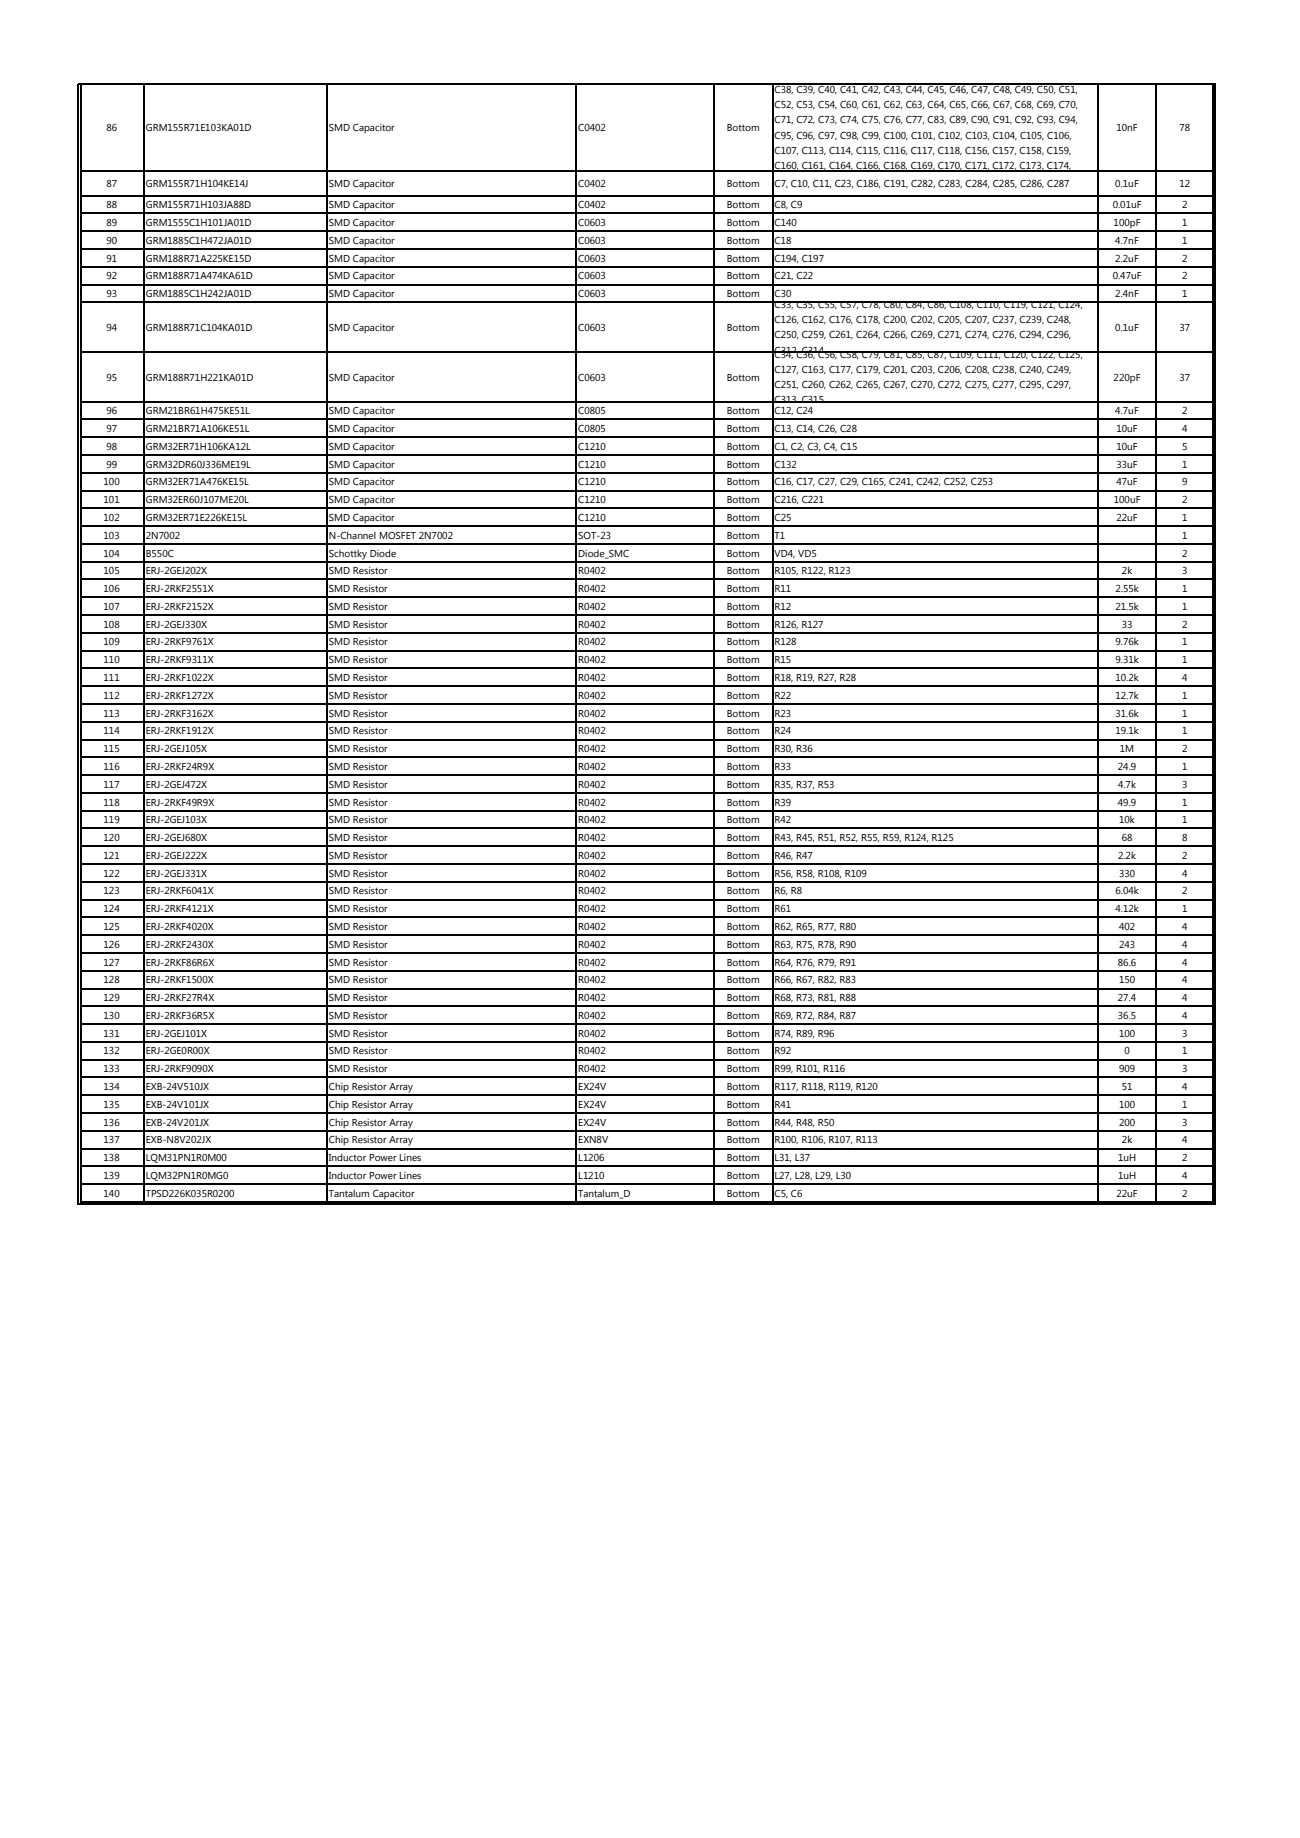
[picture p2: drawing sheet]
<svg xmlns="http://www.w3.org/2000/svg" width="297mm" height="420mm" viewBox="0 0 297 420" stroke-linecap="round" stroke-linejoin="round" font-family="sans-serif">
<defs><g id="words">
<g font-size="2.3">
<text x="177" y="21.3">C38, C39, C40, C41, C42, C43, C44, C45, C46, C47, C48, C49, C50, C51,</text>
<text x="24.3" y="29.9">86</text>
<text x="33.3" y="29.9">GRM155R71E103KA01D</text>
<text x="75.1" y="29.9">SMD Capacitor</text>
<text x="132.1" y="29.9">C0402</text>
<text x="166.1" y="29.9">Bottom</text>
<text x="177" y="24.7">C52, C53, C54, C60, C61, C62, C63, C64, C65, C66, C67, C68, C69, C70,</text>
<text x="177" y="28.2">C71, C72, C73, C74, C75, C76, C77, C83, C89, C90, C91, C92, C93, C94,</text>
<text x="255.1" y="29.9">10nF</text>
<text x="269.5" y="29.9">78</text>
<text x="177" y="31.7">C95, C96, C97, C98, C99, C100, C101, C102, C103, C104, C105, C106,</text>
<text x="177" y="35.1">C107, C113, C114, C115, C116, C117, C118, C156, C157, C158, C159,</text>
<text x="177" y="38.6">C160, C161, C164, C166, C168, C169, C170, C171, C172, C173, C174,</text>
<text x="24.3" y="42.7">87</text>
<text x="24.3" y="47.6">88</text>
<text x="33.3" y="42.7">GRM155R71H104KE14J</text>
<text x="33.3" y="47.6">GRM155R71H103JA88D</text>
<text x="75.1" y="42.7">SMD Capacitor</text>
<text x="75.1" y="47.6">SMD Capacitor</text>
<text x="132.1" y="42.7">C0402</text>
<text x="132.1" y="47.6">C0402</text>
<text x="166.1" y="42.7">Bottom</text>
<text x="166.1" y="47.6">Bottom</text>
<text x="177" y="42.7">C7, C10, C11, C23, C186, C191, C282, C283, C284, C285, C286, C287</text>
<text x="177" y="47.6">C8, C9</text>
<text x="254.2" y="47.6">0.01uF</text>
<text x="254.8" y="42.7">0.1uF</text>
<text x="269.5" y="42.7">12</text>
<text x="270.1" y="47.6">2</text>
<text x="24.3" y="51.6">89</text>
<text x="33.3" y="51.6">GRM1555C1H101JA01D</text>
<text x="75.1" y="51.6">SMD Capacitor</text>
<text x="132.1" y="51.6">C0603</text>
<text x="166.1" y="51.6">Bottom</text>
<text x="177" y="51.6">C140</text>
<text x="254.4" y="51.6">100pF</text>
<text x="270.1" y="51.6">1</text>
<text x="24.3" y="55.7">90</text>
<text x="24.3" y="59.8">91</text>
<text x="33.3" y="55.7">GRM1885C1H472JA01D</text>
<text x="33.3" y="59.8">GRM188R71A225KE15D</text>
<text x="75.1" y="55.7">SMD Capacitor</text>
<text x="75.1" y="59.8">SMD Capacitor</text>
<text x="132.1" y="55.7">C0603</text>
<text x="132.1" y="59.8">C0603</text>
<text x="166.1" y="55.7">Bottom</text>
<text x="166.1" y="59.8">Bottom</text>
<text x="177" y="55.7">C18</text>
<text x="177" y="59.8">C194, C197</text>
<text x="254.8" y="55.7">4.7nF</text>
<text x="254.8" y="59.8">2.2uF</text>
<text x="270.1" y="55.7">1</text>
<text x="270.1" y="59.8">2</text>
<text x="24.3" y="63.8">92</text>
<text x="33.3" y="63.8">GRM188R71A474KA61D</text>
<text x="75.1" y="63.8">SMD Capacitor</text>
<text x="132.1" y="63.8">C0603</text>
<text x="166.1" y="63.8">Bottom</text>
<text x="177" y="63.8">C21, C22</text>
<text x="254.2" y="63.8">0.47uF</text>
<text x="270.1" y="63.8">2</text>
<text x="24.3" y="67.9">93</text>
<text x="33.3" y="67.9">GRM1885C1H242JA01D</text>
<text x="75.1" y="67.9">SMD Capacitor</text>
<text x="132.1" y="67.9">C0603</text>
<text x="166.1" y="67.9">Bottom</text>
<text x="177" y="67.9">C30</text>
<text x="177" y="70.4">C33, C35, C55, C57, C78, C80, C84, C86, C108, C110, C119, C121, C124,</text>
<text x="254.8" y="67.9">2.4nF</text>
<text x="270.1" y="67.9">1</text>
<text x="24.3" y="75.6">94</text>
<text x="33.3" y="75.6">GRM188R71C104KA01D</text>
<text x="75.1" y="75.6">SMD Capacitor</text>
<text x="132.1" y="75.6">C0603</text>
<text x="166.1" y="75.6">Bottom</text>
<text x="177" y="73.9">C126, C162, C176, C178, C200, C202, C205, C207, C237, C239, C248,</text>
<text x="177" y="77.3">C250, C259, C261, C264, C266, C269, C271, C274, C276, C294, C296,</text>
<text x="254.8" y="75.6">0.1uF</text>
<text x="269.5" y="75.6">37</text>
<text x="177" y="80.8">C312, C314</text>
<text x="177" y="81.7">C34, C36, C56, C58, C79, C81, C85, C87, C109, C111, C120, C122, C125,</text>
<text x="24.3" y="87">95</text>
<text x="33.3" y="87">GRM188R71H221KA01D</text>
<text x="75.1" y="87">SMD Capacitor</text>
<text x="132.1" y="87">C0603</text>
<text x="166.1" y="87">Bottom</text>
<text x="177" y="85.2">C127, C163, C177, C179, C201, C203, C206, C208, C238, C240, C249,</text>
<text x="177" y="88.7">C251, C260, C262, C265, C267, C270, C272, C275, C277, C295, C297,</text>
<text x="254.4" y="87">220pF</text>
<text x="269.5" y="87">37</text>
<text x="24.3" y="94.7">96</text>
<text x="33.3" y="94.7">GRM21BR61H475KE51L</text>
<text x="75.1" y="94.7">SMD Capacitor</text>
<text x="132.1" y="94.7">C0805</text>
<text x="166.1" y="94.7">Bottom</text>
<text x="177" y="92.2">C313, C315</text>
<text x="177" y="94.7">C12, C24</text>
<text x="254.8" y="94.7">4.7uF</text>
<text x="270.1" y="94.7">2</text>
<text x="24.3" y="98.7">97</text>
<text x="33.3" y="98.7">GRM21BR71A106KE51L</text>
<text x="75.1" y="98.7">SMD Capacitor</text>
<text x="132.1" y="98.7">C0805</text>
<text x="166.1" y="98.7">Bottom</text>
<text x="177" y="98.7">C13, C14, C26, C28</text>
<text x="255.1" y="98.7">10uF</text>
<text x="270.1" y="98.7">4</text>
<text x="24.3" y="102.8">98</text>
<text x="24.3" y="106.8">99</text>
<text x="33.3" y="102.8">GRM32ER71H106KA12L</text>
<text x="33.3" y="106.8">GRM32DR60J336ME19L</text>
<text x="75.1" y="102.8">SMD Capacitor</text>
<text x="75.1" y="106.8">SMD Capacitor</text>
<text x="132.1" y="102.8">C1210</text>
<text x="132.1" y="106.8">C1210</text>
<text x="166.1" y="102.8">Bottom</text>
<text x="166.1" y="106.8">Bottom</text>
<text x="177" y="102.8">C1, C2, C3, C4, C15</text>
<text x="177" y="106.8">C132</text>
<text x="255.1" y="102.8">10uF</text>
<text x="255.1" y="106.8">33uF</text>
<text x="270.1" y="102.8">5</text>
<text x="270.1" y="106.8">1</text>
<text x="23.7" y="110.9">100</text>
<text x="33.3" y="110.9">GRM32ER71A476KE15L</text>
<text x="75.1" y="110.9">SMD Capacitor</text>
<text x="132.1" y="110.9">C1210</text>
<text x="166.1" y="110.9">Bottom</text>
<text x="177" y="110.9">C16, C17, C27, C29, C165, C241, C242, C252, C253</text>
<text x="255.1" y="110.9">47uF</text>
<text x="270.1" y="110.9">9</text>
<text x="23.7" y="115">101</text>
<text x="23.7" y="119">102</text>
<text x="33.3" y="115">GRM32ER60J107ME20L</text>
<text x="33.3" y="119">GRM32ER71E226KE15L</text>
<text x="75.1" y="115">SMD Capacitor</text>
<text x="75.1" y="119">SMD Capacitor</text>
<text x="132.1" y="115">C1210</text>
<text x="132.1" y="119">C1210</text>
<text x="166.1" y="115">Bottom</text>
<text x="166.1" y="119">Bottom</text>
<text x="177" y="115">C216, C221</text>
<text x="177" y="119">C25</text>
<text x="254.5" y="115">100uF</text>
<text x="255.1" y="119">22uF</text>
<text x="270.1" y="115">2</text>
<text x="270.1" y="119">1</text>
<text x="23.7" y="123.1">103</text>
<text x="33.3" y="123.1">2N7002</text>
<text x="75.1" y="123.1">N-Channel MOSFET 2N7002</text>
<text x="132.1" y="123.1">SOT-23</text>
<text x="166.1" y="123.1">Bottom</text>
<text x="177" y="123.1">T1</text>
<text x="270.1" y="123.1">1</text>
<text x="23.7" y="127.2">104</text>
<text x="23.7" y="131.2">105</text>
<text x="33.3" y="127.2">B550C</text>
<text x="33.3" y="131.2">ERJ-2GEJ202X</text>
<text x="75.1" y="127.2">Schottky Diode</text>
<text x="75.1" y="131.2">SMD Resistor</text>
<text x="132.1" y="127.2">Diode_SMC</text>
<text x="132.1" y="131.2">R0402</text>
<text x="166.1" y="127.2">Bottom</text>
<text x="166.1" y="131.2">Bottom</text>
<text x="177" y="127.2">VD4, VD5</text>
<text x="177" y="131.2">R105, R122, R123</text>
<text x="256.3" y="131.2">2k</text>
<text x="270.1" y="127.2">2</text>
<text x="270.1" y="131.2">3</text>
<text x="23.7" y="135.3">106</text>
<text x="33.3" y="135.3">ERJ-2RKF2551X</text>
<text x="75.1" y="135.3">SMD Resistor</text>
<text x="132.1" y="135.3">R0402</text>
<text x="166.1" y="135.3">Bottom</text>
<text x="177" y="135.3">R11</text>
<text x="254.8" y="135.3">2.55k</text>
<text x="270.1" y="135.3">1</text>
<text x="23.7" y="139.4">107</text>
<text x="23.7" y="143.4">108</text>
<text x="33.3" y="139.4">ERJ-2RKF2152X</text>
<text x="33.3" y="143.4">ERJ-2GEJ330X</text>
<text x="75.1" y="139.4">SMD Resistor</text>
<text x="75.1" y="143.4">SMD Resistor</text>
<text x="132.1" y="139.4">R0402</text>
<text x="132.1" y="143.4">R0402</text>
<text x="166.1" y="139.4">Bottom</text>
<text x="166.1" y="143.4">Bottom</text>
<text x="177" y="139.4">R12</text>
<text x="177" y="143.4">R126, R127</text>
<text x="254.8" y="139.4">21.5k</text>
<text x="256.3" y="143.4">33</text>
<text x="270.1" y="139.4">1</text>
<text x="270.1" y="143.4">2</text>
<text x="23.7" y="147.5">109</text>
<text x="33.3" y="147.5">ERJ-2RKF9761X</text>
<text x="75.1" y="147.5">SMD Resistor</text>
<text x="132.1" y="147.5">R0402</text>
<text x="166.1" y="147.5">Bottom</text>
<text x="177" y="147.5">R128</text>
<text x="254.8" y="147.5">9.76k</text>
<text x="270.1" y="147.5">1</text>
<text x="23.7" y="151.6">110</text>
<text x="23.7" y="155.6">111</text>
<text x="33.3" y="151.6">ERJ-2RKF9311X</text>
<text x="33.3" y="155.6">ERJ-2RKF1022X</text>
<text x="75.1" y="151.6">SMD Resistor</text>
<text x="75.1" y="155.6">SMD Resistor</text>
<text x="132.1" y="151.6">R0402</text>
<text x="132.1" y="155.6">R0402</text>
<text x="166.1" y="151.6">Bottom</text>
<text x="166.1" y="155.6">Bottom</text>
<text x="177" y="151.6">R15</text>
<text x="177" y="155.6">R18, R19, R27, R28</text>
<text x="254.8" y="151.6">9.31k</text>
<text x="254.8" y="155.6">10.2k</text>
<text x="270.1" y="151.6">1</text>
<text x="270.1" y="155.6">4</text>
<text x="23.7" y="159.7">112</text>
<text x="33.3" y="159.7">ERJ-2RKF1272X</text>
<text x="75.1" y="159.7">SMD Resistor</text>
<text x="132.1" y="159.7">R0402</text>
<text x="166.1" y="159.7">Bottom</text>
<text x="177" y="159.7">R22</text>
<text x="254.8" y="159.7">12.7k</text>
<text x="270.1" y="159.7">1</text>
<text x="23.7" y="163.7">113</text>
<text x="23.7" y="167.8">114</text>
<text x="33.3" y="163.7">ERJ-2RKF3162X</text>
<text x="33.3" y="167.8">ERJ-2RKF1912X</text>
<text x="75.1" y="163.7">SMD Resistor</text>
<text x="75.1" y="167.8">SMD Resistor</text>
<text x="132.1" y="163.7">R0402</text>
<text x="132.1" y="167.8">R0402</text>
<text x="166.1" y="163.7">Bottom</text>
<text x="166.1" y="167.8">Bottom</text>
<text x="177" y="163.7">R23</text>
<text x="177" y="167.8">R24</text>
<text x="254.8" y="163.7">31.6k</text>
<text x="254.8" y="167.8">19.1k</text>
<text x="270.1" y="163.7">1</text>
<text x="270.1" y="167.8">1</text>
<text x="23.7" y="171.9">115</text>
<text x="33.3" y="171.9">ERJ-2GEJ105X</text>
<text x="75.1" y="171.9">SMD Resistor</text>
<text x="132.1" y="171.9">R0402</text>
<text x="166.1" y="171.9">Bottom</text>
<text x="177" y="171.9">R30, R36</text>
<text x="255.9" y="171.9">1M</text>
<text x="270.1" y="171.9">2</text>
<text x="23.7" y="175.9">116</text>
<text x="33.3" y="175.9">ERJ-2RKF24R9X</text>
<text x="75.1" y="175.9">SMD Resistor</text>
<text x="132.1" y="175.9">R0402</text>
<text x="166.1" y="175.9">Bottom</text>
<text x="177" y="175.9">R33</text>
<text x="255.4" y="175.9">24.9</text>
<text x="270.1" y="175.9">1</text>
<text x="23.7" y="180">117</text>
<text x="23.7" y="184.1">118</text>
<text x="33.3" y="180">ERJ-2GEJ472X</text>
<text x="33.3" y="184.1">ERJ-2RKF49R9X</text>
<text x="75.1" y="180">SMD Resistor</text>
<text x="75.1" y="184.1">SMD Resistor</text>
<text x="132.1" y="180">R0402</text>
<text x="132.1" y="184.1">R0402</text>
<text x="166.1" y="180">Bottom</text>
<text x="166.1" y="184.1">Bottom</text>
<text x="177" y="180">R35, R37, R53</text>
<text x="177" y="184.1">R39</text>
<text x="255.4" y="184.1">49.9</text>
<text x="255.4" y="180">4.7k</text>
<text x="270.1" y="180">3</text>
<text x="270.1" y="184.1">1</text>
<text x="23.7" y="188.1">119</text>
<text x="33.3" y="188.1">ERJ-2GEJ103X</text>
<text x="75.1" y="188.1">SMD Resistor</text>
<text x="132.1" y="188.1">R0402</text>
<text x="166.1" y="188.1">Bottom</text>
<text x="177" y="188.1">R42</text>
<text x="255.7" y="188.1">10k</text>
<text x="270.1" y="188.1">1</text>
<text x="23.7" y="192.2">120</text>
<text x="23.7" y="196.3">121</text>
<text x="33.3" y="192.2">ERJ-2GEJ680X</text>
<text x="33.3" y="196.3">ERJ-2GEJ222X</text>
<text x="75.1" y="192.2">SMD Resistor</text>
<text x="75.1" y="196.3">SMD Resistor</text>
<text x="132.1" y="192.2">R0402</text>
<text x="132.1" y="196.3">R0402</text>
<text x="166.1" y="192.2">Bottom</text>
<text x="166.1" y="196.3">Bottom</text>
<text x="177" y="192.2">R43, R45, R51, R52, R55, R59, R124, R125</text>
<text x="177" y="196.3">R46, R47</text>
<text x="255.4" y="196.3">2.2k</text>
<text x="256.3" y="192.2">68</text>
<text x="270.1" y="192.2">8</text>
<text x="270.1" y="196.3">2</text>
<text x="23.7" y="200.3">122</text>
<text x="33.3" y="200.3">ERJ-2GEJ331X</text>
<text x="75.1" y="200.3">SMD Resistor</text>
<text x="132.1" y="200.3">R0402</text>
<text x="166.1" y="200.3">Bottom</text>
<text x="177" y="200.3">R56, R58, R108, R109</text>
<text x="255.7" y="200.3">330</text>
<text x="270.1" y="200.3">4</text>
<text x="23.7" y="204.4">123</text>
<text x="23.7" y="208.4">124</text>
<text x="33.3" y="204.4">ERJ-2RKF6041X</text>
<text x="33.3" y="208.4">ERJ-2RKF4121X</text>
<text x="75.1" y="204.4">SMD Resistor</text>
<text x="75.1" y="208.4">SMD Resistor</text>
<text x="132.1" y="204.4">R0402</text>
<text x="132.1" y="208.4">R0402</text>
<text x="166.1" y="204.4">Bottom</text>
<text x="166.1" y="208.4">Bottom</text>
<text x="177" y="204.4">R6, R8</text>
<text x="177" y="208.4">R61</text>
<text x="254.8" y="204.4">6.04k</text>
<text x="254.8" y="208.4">4.12k</text>
<text x="270.1" y="204.4">2</text>
<text x="270.1" y="208.4">1</text>
<text x="23.7" y="212.5">125</text>
<text x="33.3" y="212.5">ERJ-2RKF4020X</text>
<text x="75.1" y="212.5">SMD Resistor</text>
<text x="132.1" y="212.5">R0402</text>
<text x="166.1" y="212.5">Bottom</text>
<text x="177" y="212.5">R62, R65, R77, R80</text>
<text x="255.7" y="212.5">402</text>
<text x="270.1" y="212.5">4</text>
<text x="23.7" y="216.6">126</text>
<text x="23.7" y="220.6">127</text>
<text x="33.3" y="216.6">ERJ-2RKF2430X</text>
<text x="33.3" y="220.6">ERJ-2RKF86R6X</text>
<text x="75.1" y="216.6">SMD Resistor</text>
<text x="75.1" y="220.6">SMD Resistor</text>
<text x="132.1" y="216.6">R0402</text>
<text x="132.1" y="220.6">R0402</text>
<text x="166.1" y="216.6">Bottom</text>
<text x="166.1" y="220.6">Bottom</text>
<text x="177" y="216.6">R63, R75, R78, R90</text>
<text x="177" y="220.6">R64, R76, R79, R91</text>
<text x="255.4" y="220.6">86.6</text>
<text x="255.7" y="216.6">243</text>
<text x="270.1" y="216.6">4</text>
<text x="270.1" y="220.6">4</text>
<text x="23.7" y="224.7">128</text>
<text x="33.3" y="224.7">ERJ-2RKF1500X</text>
<text x="75.1" y="224.7">SMD Resistor</text>
<text x="132.1" y="224.7">R0402</text>
<text x="166.1" y="224.7">Bottom</text>
<text x="177" y="224.7">R66, R67, R82, R83</text>
<text x="255.7" y="224.7">150</text>
<text x="270.1" y="224.7">4</text>
<text x="23.7" y="228.8">129</text>
<text x="23.7" y="232.8">130</text>
<text x="33.3" y="228.8">ERJ-2RKF27R4X</text>
<text x="33.3" y="232.8">ERJ-2RKF36R5X</text>
<text x="75.1" y="228.8">SMD Resistor</text>
<text x="75.1" y="232.8">SMD Resistor</text>
<text x="132.1" y="228.8">R0402</text>
<text x="132.1" y="232.8">R0402</text>
<text x="166.1" y="228.8">Bottom</text>
<text x="166.1" y="232.8">Bottom</text>
<text x="177" y="228.8">R68, R73, R81, R88</text>
<text x="177" y="232.8">R69, R72, R84, R87</text>
<text x="255.4" y="228.8">27.4</text>
<text x="255.4" y="232.8">36.5</text>
<text x="270.1" y="228.8">4</text>
<text x="270.1" y="232.8">4</text>
<text x="23.7" y="236.9">131</text>
<text x="33.3" y="236.9">ERJ-2GEJ101X</text>
<text x="75.1" y="236.9">SMD Resistor</text>
<text x="132.1" y="236.9">R0402</text>
<text x="166.1" y="236.9">Bottom</text>
<text x="177" y="236.9">R74, R89, R96</text>
<text x="255.7" y="236.9">100</text>
<text x="270.1" y="236.9">3</text>
<text x="23.7" y="241">132</text>
<text x="23.7" y="245">133</text>
<text x="33.3" y="241">ERJ-2GE0R00X</text>
<text x="33.3" y="245">ERJ-2RKF9090X</text>
<text x="75.1" y="241">SMD Resistor</text>
<text x="75.1" y="245">SMD Resistor</text>
<text x="132.1" y="241">R0402</text>
<text x="132.1" y="245">R0402</text>
<text x="166.1" y="241">Bottom</text>
<text x="166.1" y="245">Bottom</text>
<text x="177" y="241">R92</text>
<text x="177" y="245">R99, R101, R116</text>
<text x="255.7" y="245">909</text>
<text x="256.9" y="241">0</text>
<text x="270.1" y="241">1</text>
<text x="270.1" y="245">3</text>
<text x="23.7" y="249.1">134</text>
<text x="33.3" y="249.1">EXB-24V510JX</text>
<text x="75.1" y="249.1">Chip Resistor Array</text>
<text x="132.1" y="249.1">EX24V</text>
<text x="166.1" y="249.1">Bottom</text>
<text x="177" y="249.1">R117, R118, R119, R120</text>
<text x="256.3" y="249.1">51</text>
<text x="270.1" y="249.1">4</text>
<text x="23.7" y="253.2">135</text>
<text x="23.7" y="257.2">136</text>
<text x="33.3" y="253.2">EXB-24V101JX</text>
<text x="33.3" y="257.2">EXB-24V201JX</text>
<text x="75.1" y="253.2">Chip Resistor Array</text>
<text x="75.1" y="257.2">Chip Resistor Array</text>
<text x="132.1" y="253.2">EX24V</text>
<text x="132.1" y="257.2">EX24V</text>
<text x="166.1" y="253.2">Bottom</text>
<text x="166.1" y="257.2">Bottom</text>
<text x="177" y="253.2">R41</text>
<text x="177" y="257.2">R44, R48, R50</text>
<text x="255.7" y="253.2">100</text>
<text x="255.7" y="257.2">200</text>
<text x="270.1" y="253.2">1</text>
<text x="270.1" y="257.2">3</text>
<text x="23.7" y="261.3">137</text>
<text x="33.3" y="261.3">EXB-N8V202JX</text>
<text x="75.1" y="261.3">Chip Resistor Array</text>
<text x="132.1" y="261.3">EXN8V</text>
<text x="166.1" y="261.3">Bottom</text>
<text x="177" y="261.3">R100, R106, R107, R113</text>
<text x="256.3" y="261.3">2k</text>
<text x="270.1" y="261.3">4</text>
<text x="23.7" y="265.3">138</text>
<text x="23.7" y="269.4">139</text>
<text x="33.3" y="265.3">LQM31PN1R0M00</text>
<text x="33.3" y="269.4">LQM32PN1R0MG0</text>
<text x="75.1" y="265.3">Inductor Power Lines</text>
<text x="75.1" y="269.4">Inductor Power Lines</text>
<text x="132.1" y="265.3">L1206</text>
<text x="132.1" y="269.4">L1210</text>
<text x="166.1" y="265.3">Bottom</text>
<text x="166.1" y="269.4">Bottom</text>
<text x="177" y="265.3">L31, L37</text>
<text x="177" y="269.4">L27, L28, L29, L30</text>
<text x="255.4" y="265.3">1uH</text>
<text x="255.4" y="269.4">1uH</text>
<text x="270.1" y="265.3">2</text>
<text x="270.1" y="269.4">4</text>
<text x="23.7" y="273.6">140</text>
<text x="33.3" y="273.6">TPSD226K035R0200</text>
<text x="75.1" y="273.6">Tantalum Capacitor</text>
<text x="132.1" y="273.6">Tantalum_D</text>
<text x="166.1" y="273.6">Bottom</text>
<text x="177" y="273.6">C5, C6</text>
<text x="255.1" y="273.6">22uF</text>
<text x="270.1" y="273.6">2</text>
</g>
</g></defs>
<path d="M17.8 275h.7v.2h-.7zM17.8 274.4h.2v.8h-.2zM18.3 274.4h.2v.3h-.2zM277 274.4h.2v.3h-.2zM277 275h.7v.2h-.7zM277.5 274.4h.2v.8h-.2z" fill="#000"/>
<g fill="none" stroke="#000" stroke-width=".25">
<path d="M17.8 19.1h259.9M17.9 19.3v255.1M18.4 19.3v255.1M32.9 19.3v255.1M74.7 19.3v255.1M131.7 19.3v255.1M163.2 19.3v255.1M176.5 19.3v255.1M251 19.3v255.1M264 19.3v255.1M277.1 19.3v255.1M277.6 19.3v255.1"/>
<path d="M18.5 39h258.5M18.5 44.7h258.5M18.5 48.8h258.5M18.5 52.8h258.5M18.5 56.9h258.5M18.5 61h258.5M18.5 65h258.5M18.5 69.1h258.5M18.5 80.4h258.5M18.5 91.8h258.5M18.5 95.8h258.5M18.5 99.9h258.5"/>
<path d="M18.5 104h258.5M18.5 108h258.5M18.5 112.1h258.5M18.5 116.2h258.5M18.5 120.2h258.5M18.5 124.3h258.5M18.5 128.4h258.5M18.5 132.4h258.5M18.5 136.5h258.5M18.5 140.5h258.5M18.5 144.6h258.5M18.5 148.7h258.5"/>
<path d="M18.5 152.7h258.5M18.5 156.8h258.5M18.5 160.9h258.5M18.5 164.9h258.5M18.5 169h258.5M18.5 173.1h258.5M18.5 177.1h258.5M18.5 181.2h258.5M18.5 185.3h258.5M18.5 189.3h258.5M18.5 193.4h258.5M18.5 197.4h258.5"/>
<path d="M18.5 201.5h258.5M18.5 205.6h258.5M18.5 209.6h258.5M18.5 213.7h258.5M18.5 217.8h258.5M18.5 221.8h258.5M18.5 225.9h258.5M18.5 230h258.5M18.5 234h258.5M18.5 238.1h258.5M18.5 242.1h258.5M18.5 246.2h258.5"/>
<path d="M18.5 250.3h258.5M18.5 254.3h258.5M18.5 258.4h258.5M18.5 262.5h258.5M18.5 266.5h258.5M18.5 270.6h258.5M18.5 274.6h258.5M18.5 275.1h258.5"/>
</g>
<use href="#words"/>
</svg>
